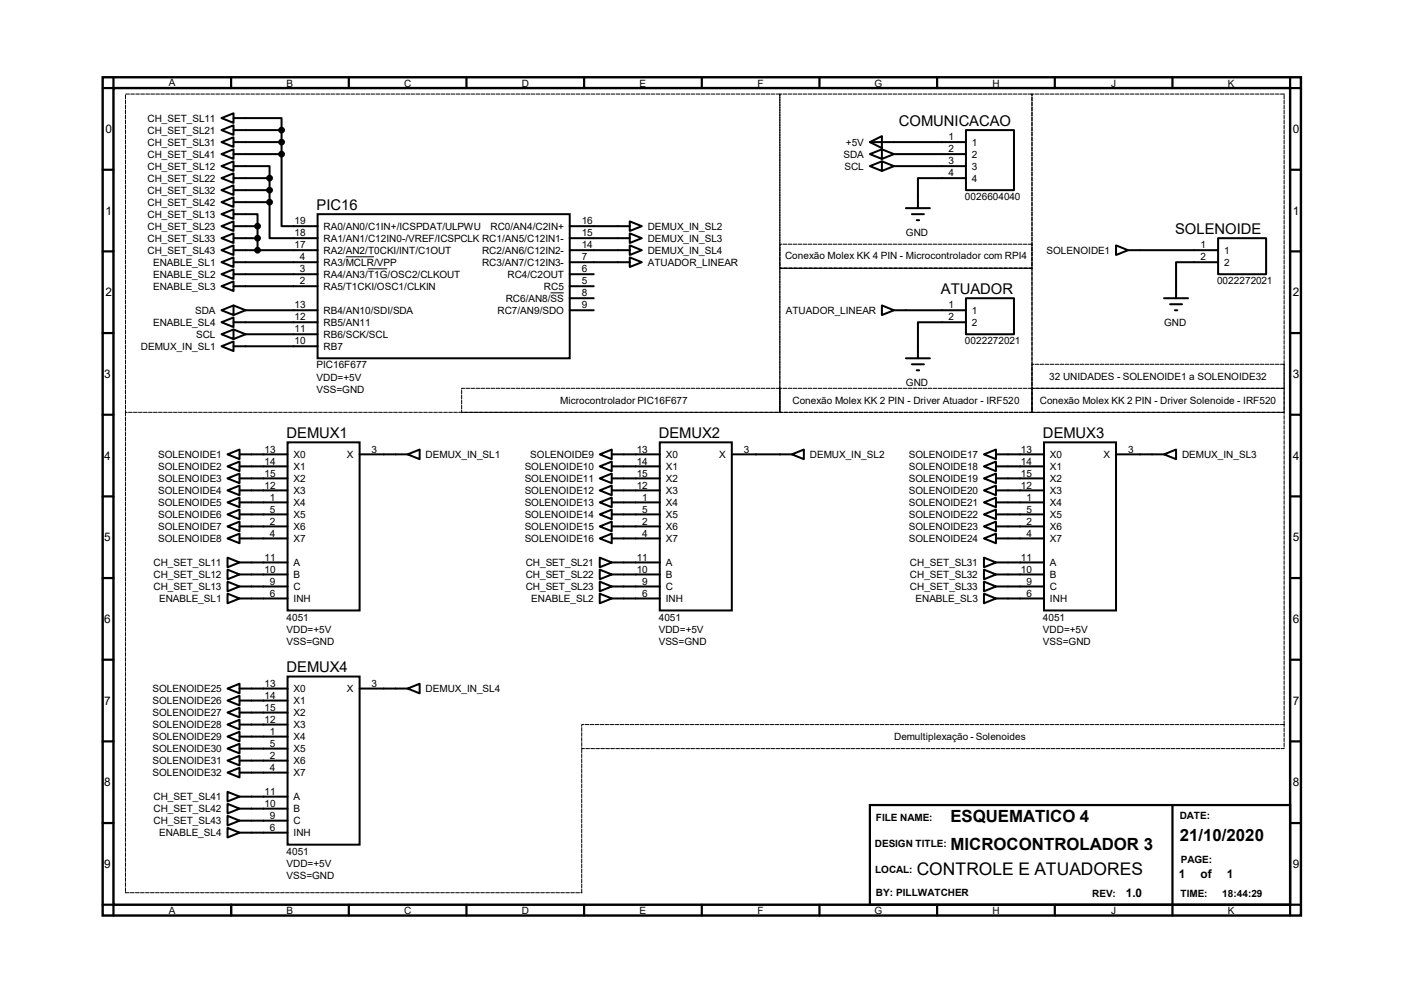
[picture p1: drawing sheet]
<svg xmlns="http://www.w3.org/2000/svg" width="297mm" height="210mm" viewBox="0 0 297 210" stroke-linecap="round" stroke-linejoin="round" font-family="sans-serif">
<defs><g id="words">
<text font-size="3.7" x="193.9" y="185">CONTROLE E ATUADORES</text>
<g font-size="3.6">
<text x="201" y="173.9">ESQUEMATICO 4</text>
<text x="201" y="179.7">MICROCONTROLADOR 3</text>
<text x="249.6" y="178">21/10/2020</text>
</g>
<g font-size="3.1">
<text x="190.2" y="26.6">COMUNICACAO</text>
<text x="67" y="44.4">PIC16</text>
<text x="248.6" y="49.5">SOLENOIDE</text>
<text x="199.1" y="62.2">ATUADOR</text>
<text x="60.6" y="92.7">DEMUX1</text>
<text x="139.4" y="92.7">DEMUX2</text>
<text x="220.6" y="92.7">DEMUX3</text>
<text x="60.6" y="142.2">DEMUX4</text>
</g>
<g font-size="2.5">
<text x="22.3" y="28.2">0</text>
<text x="273.5" y="28.2">0</text>
<text x="22.3" y="45.4">1</text>
<text x="273.5" y="45.4">1</text>
<text x="22.3" y="62.7">2</text>
<text x="273.5" y="62.7">2</text>
<text x="22.1" y="80">3</text>
<text x="273.5" y="80">3</text>
<text x="22.1" y="97.2">4</text>
<text x="273.5" y="97.2">4</text>
<text x="22.1" y="114.5">5</text>
<text x="273.5" y="114.5">5</text>
<text x="22.1" y="131.8">6</text>
<text x="273.5" y="131.8">6</text>
<text x="22.1" y="149.1">7</text>
<text x="273.5" y="149.1">7</text>
<text x="22.1" y="166.3">8</text>
<text x="273.5" y="166.3">8</text>
<text x="22.1" y="183.6">9</text>
<text x="249.4" y="185.7">1</text>
<text x="254" y="185.7">of</text>
<text x="259.5" y="185.7">1</text>
<text x="273.5" y="183.6">9</text>
<text x="238.2" y="189.7">1.0</text>
</g>
<g font-size="2.1">
<text x="35.7" y="18.1">A</text>
<text x="60.6" y="18.4">B</text>
<text x="85.5" y="18.4">C</text>
<text x="110.4" y="18.4">D</text>
<text x="135.3" y="18.4">E</text>
<text x="160.3" y="18.4">F</text>
<text x="185" y="18.4">G</text>
<text x="209.9" y="18.4">H</text>
<text x="235.1" y="18.4">J</text>
<text x="259.7" y="18.4">K</text>
<text x="31.2" y="25.7">CH_SET_SL11</text>
<text x="31.2" y="28.3">CH_SET_SL21</text>
<text x="200.6" y="29.7">1</text>
<text x="31.2" y="30.8">CH_SET_SL31</text>
<text x="31.2" y="35.9">CH_SET_SL12</text>
<text x="31.2" y="33.4">CH_SET_SL41</text>
<text x="178.4" y="33.4">SDA</text>
<text x="178.6" y="35.9">SCL</text>
<text x="178.9" y="30.8">+5V</text>
<text x="200.6" y="32.2">2</text>
<text x="200.6" y="34.8">3</text>
<text x="205.6" y="30.8">1</text>
<text x="205.6" y="33.4">2</text>
<text x="205.6" y="35.9">3</text>
<text x="31.2" y="38.4">CH_SET_SL22</text>
<text x="31.2" y="41">CH_SET_SL32</text>
<text x="200.6" y="37.3">4</text>
<text x="205.6" y="38.4">4</text>
<text x="31.2" y="46.1">CH_SET_SL13</text>
<text x="31.2" y="43.5">CH_SET_SL42</text>
<text x="62.3" y="47.5">19</text>
<text x="123.1" y="47.5">16</text>
<text x="204.1" y="42.4">0026604040</text>
<text x="31.2" y="48.6">CH_SET_SL23</text>
<text x="31.2" y="51.1">CH_SET_SL33</text>
<text x="31.2" y="53.7">CH_SET_SL43</text>
<text x="62.3" y="50">18</text>
<text x="62.3" y="52.5">17</text>
<text x="68.5" y="48.6">RA0/AN0/C1IN+/ICSPDAT/ULPWU</text>
<text x="68.5" y="51.1">RA1/AN1/C12IN0-/VREF/ICSPCLK RC1/AN5/C12IN1-</text>
<text x="68.5" y="53.7">RA2/AN2/T0CKI/INT/C1OUT</text>
<text x="102" y="53.7">RC2/AN6/C12IN2-</text>
<text x="103.8" y="48.6">RC0/AN4/C2IN+</text>
<text x="123.1" y="50">15</text>
<text x="123.1" y="52.5">14</text>
<text x="137" y="48.6">DEMUX_IN_SL2</text>
<text x="137" y="51.1">DEMUX_IN_SL3</text>
<text x="137" y="53.7">DEMUX_IN_SL4</text>
<text x="191.6" y="49.9">GND</text>
<text x="221.4" y="53.7">SOLENOIDE1</text>
<text x="254" y="52.5">1</text>
<text x="259" y="53.7">1</text>
<text x="32.4" y="56.2">ENABLE_SL1</text>
<text x="32.4" y="58.8">ENABLE_SL2</text>
<text x="63.5" y="57.6">3</text>
<text x="63.5" y="55.1">4</text>
<text x="68.5" y="58.8">RA4/AN3/T1G/OSC2/CLKOUT</text>
<text x="68.5" y="56.2">RA3/MCLR/VPP</text>
<text x="102" y="56.2">RC3/AN7/C12IN3-</text>
<text x="107.4" y="58.8">RC4/C2OUT</text>
<text x="123.1" y="55.1">7</text>
<text x="123.1" y="57.6">6</text>
<text x="137" y="56.2">ATUADOR_LINEAR</text>
<text x="166.1" y="54.9">Conexão Molex KK 4 PIN - Microcontrolador com RPI4</text>
<text x="254" y="55.1">2</text>
<text x="259" y="56.2">2</text>
<text x="32.4" y="61.3">ENABLE_SL3</text>
<text x="62.3" y="65.2">13</text>
<text x="63.5" y="60.2">2</text>
<text x="68.5" y="61.3">RA5/T1CKI/OSC1/CLKIN</text>
<text x="107" y="63.8">RC6/AN8/SS</text>
<text x="115.1" y="61.3">RC5</text>
<text x="123.1" y="60.2">5</text>
<text x="123.1" y="62.7">8</text>
<text x="123.1" y="65.2">9</text>
<text x="200.6" y="65.2">1</text>
<text x="257.5" y="60.2">0022272021</text>
<text x="32.4" y="68.9">ENABLE_SL4</text>
<text x="41.3" y="66.4">SDA</text>
<text x="41.5" y="71.5">SCL</text>
<text x="62.3" y="67.8">12</text>
<text x="62.3" y="70.3">11</text>
<text x="68.5" y="66.4">RB4/AN10/SDI/SDA</text>
<text x="68.5" y="68.9">RB5/AN11</text>
<text x="68.5" y="71.5">RB6/SCK/SCL</text>
<text x="105.2" y="66.4">RC7/AN9/SDO</text>
<text x="166.2" y="66.4">ATUADOR_LINEAR</text>
<text x="200.6" y="67.8">2</text>
<text x="205.6" y="66.4">1</text>
<text x="205.6" y="68.9">2</text>
<text x="246.3" y="68.9">GND</text>
<text x="29.8" y="74">DEMUX_IN_SL1</text>
<text x="62.3" y="72.9">10</text>
<text x="67" y="77.9">PIC16F677</text>
<text x="68.5" y="74">RB7</text>
<text x="204.1" y="72.9">0022272021</text>
<text x="67" y="80.5">VDD=+5V</text>
<text x="67" y="83">VSS=GND</text>
<text x="191.6" y="81.6">GND</text>
<text x="222" y="80.3">32 UNIDADES - SOLENOIDE1 a SOLENOIDE32</text>
<text x="118.5" y="85.3">Microcontrolador PIC16F677</text>
<text x="167.6" y="85.3">Conexão Molex KK 2 PIN - Driver Atuador - IRF520</text>
<text x="220" y="85.3">Conexão Molex KK 2 PIN - Driver Solenoide - IRF520</text>
<text x="56" y="95.7">13</text>
<text x="78.6" y="95.7">3</text>
<text x="134.7" y="95.7">13</text>
<text x="157.4" y="95.7">3</text>
<text x="216" y="95.7">13</text>
<text x="238.6" y="95.7">3</text>
<text x="33.4" y="96.9">SOLENOIDE1</text>
<text x="33.4" y="99.4">SOLENOIDE2</text>
<text x="33.4" y="101.9">SOLENOIDE3</text>
<text x="56" y="98.3">14</text>
<text x="56" y="100.8">15</text>
<text x="62.1" y="96.9">X0</text>
<text x="62.1" y="99.4">X1</text>
<text x="62.1" y="101.9">X2</text>
<text x="73.4" y="96.9">X</text>
<text x="90" y="96.9">DEMUX_IN_SL1</text>
<text x="111" y="99.4">SOLENOIDE10</text>
<text x="111" y="101.9">SOLENOIDE11</text>
<text x="112.2" y="96.9">SOLENOIDE9</text>
<text x="134.7" y="98.3">14</text>
<text x="134.7" y="100.8">15</text>
<text x="140.8" y="96.9">X0</text>
<text x="140.8" y="99.4">X1</text>
<text x="140.8" y="101.9">X2</text>
<text x="152.1" y="96.9">X</text>
<text x="171.3" y="96.9">DEMUX_IN_SL2</text>
<text x="192.3" y="96.9">SOLENOIDE17</text>
<text x="192.3" y="99.4">SOLENOIDE18</text>
<text x="192.3" y="101.9">SOLENOIDE19</text>
<text x="216" y="98.3">14</text>
<text x="216" y="100.8">15</text>
<text x="222.1" y="96.9">X0</text>
<text x="222.1" y="99.4">X1</text>
<text x="222.1" y="101.9">X2</text>
<text x="233.4" y="96.9">X</text>
<text x="250.1" y="96.9">DEMUX_IN_SL3</text>
<text x="33.4" y="104.5">SOLENOIDE4</text>
<text x="33.4" y="107">SOLENOIDE5</text>
<text x="56" y="103.3">12</text>
<text x="57.1" y="105.9">1</text>
<text x="62.1" y="104.5">X3</text>
<text x="62.1" y="107">X4</text>
<text x="111" y="104.5">SOLENOIDE12</text>
<text x="111" y="107">SOLENOIDE13</text>
<text x="134.7" y="103.3">12</text>
<text x="135.8" y="105.9">1</text>
<text x="140.8" y="104.5">X3</text>
<text x="140.8" y="107">X4</text>
<text x="192.3" y="104.5">SOLENOIDE20</text>
<text x="192.3" y="107">SOLENOIDE21</text>
<text x="216" y="103.3">12</text>
<text x="217.1" y="105.9">1</text>
<text x="222.1" y="104.5">X3</text>
<text x="222.1" y="107">X4</text>
<text x="33.4" y="109.6">SOLENOIDE6</text>
<text x="33.4" y="112.1">SOLENOIDE7</text>
<text x="57.1" y="108.4">5</text>
<text x="57.1" y="111">2</text>
<text x="57.1" y="113.5">4</text>
<text x="62.1" y="109.6">X5</text>
<text x="62.1" y="112.1">X6</text>
<text x="111" y="109.6">SOLENOIDE14</text>
<text x="111" y="112.1">SOLENOIDE15</text>
<text x="135.8" y="108.4">5</text>
<text x="135.8" y="111">2</text>
<text x="135.8" y="113.5">4</text>
<text x="140.8" y="109.6">X5</text>
<text x="140.8" y="112.1">X6</text>
<text x="192.3" y="109.6">SOLENOIDE22</text>
<text x="192.3" y="112.1">SOLENOIDE23</text>
<text x="217.1" y="108.4">5</text>
<text x="217.1" y="111">2</text>
<text x="217.1" y="113.5">4</text>
<text x="222.1" y="109.6">X5</text>
<text x="222.1" y="112.1">X6</text>
<text x="32.5" y="119.7">CH_SET_SL11</text>
<text x="33.4" y="114.6">SOLENOIDE8</text>
<text x="56" y="118.6">11</text>
<text x="62.1" y="114.6">X7</text>
<text x="62.1" y="119.7">A</text>
<text x="111" y="114.6">SOLENOIDE16</text>
<text x="111.2" y="119.7">CH_SET_SL21</text>
<text x="134.7" y="118.6">11</text>
<text x="140.8" y="114.6">X7</text>
<text x="140.8" y="119.7">A</text>
<text x="192.3" y="114.6">SOLENOIDE24</text>
<text x="192.5" y="119.7">CH_SET_SL31</text>
<text x="216" y="118.6">11</text>
<text x="222.1" y="114.6">X7</text>
<text x="222.1" y="119.7">A</text>
<text x="32.5" y="122.3">CH_SET_SL12</text>
<text x="32.5" y="124.8">CH_SET_SL13</text>
<text x="56" y="121.1">10</text>
<text x="57.1" y="123.7">9</text>
<text x="62.1" y="122.3">B</text>
<text x="62.1" y="124.8">C</text>
<text x="111.2" y="122.3">CH_SET_SL22</text>
<text x="111.2" y="124.8">CH_SET_SL23</text>
<text x="134.7" y="121.1">10</text>
<text x="135.8" y="123.7">9</text>
<text x="140.8" y="122.3">B</text>
<text x="140.8" y="124.8">C</text>
<text x="192.5" y="122.3">CH_SET_SL32</text>
<text x="192.5" y="124.8">CH_SET_SL33</text>
<text x="216" y="121.1">10</text>
<text x="217.1" y="123.7">9</text>
<text x="222.1" y="122.3">B</text>
<text x="222.1" y="124.8">C</text>
<text x="33.7" y="127.3">ENABLE_SL1</text>
<text x="57.1" y="126.2">6</text>
<text x="60.6" y="131.3">4051</text>
<text x="62.1" y="127.3">INH</text>
<text x="112.4" y="127.3">ENABLE_SL2</text>
<text x="135.8" y="126.2">6</text>
<text x="139.4" y="131.3">4051</text>
<text x="140.8" y="127.3">INH</text>
<text x="193.7" y="127.3">ENABLE_SL3</text>
<text x="217.1" y="126.2">6</text>
<text x="220.6" y="131.3">4051</text>
<text x="222.1" y="127.3">INH</text>
<text x="60.6" y="133.8">VDD=+5V</text>
<text x="60.6" y="136.4">VSS=GND</text>
<text x="139.4" y="133.8">VDD=+5V</text>
<text x="139.4" y="136.4">VSS=GND</text>
<text x="220.6" y="133.8">VDD=+5V</text>
<text x="220.6" y="136.4">VSS=GND</text>
<text x="32.3" y="146.4">SOLENOIDE25</text>
<text x="32.3" y="148.9">SOLENOIDE26</text>
<text x="56" y="145.2">13</text>
<text x="56" y="147.8">14</text>
<text x="62.1" y="146.4">X0</text>
<text x="62.1" y="148.9">X1</text>
<text x="73.4" y="146.4">X</text>
<text x="78.6" y="145.2">3</text>
<text x="90" y="146.4">DEMUX_IN_SL4</text>
<text x="32.3" y="151.5">SOLENOIDE27</text>
<text x="32.3" y="154">SOLENOIDE28</text>
<text x="56" y="150.3">15</text>
<text x="56" y="152.9">12</text>
<text x="57.1" y="155.4">1</text>
<text x="62.1" y="151.5">X2</text>
<text x="62.1" y="154">X3</text>
<text x="32.3" y="156.5">SOLENOIDE29</text>
<text x="32.3" y="159.1">SOLENOIDE30</text>
<text x="32.3" y="161.6">SOLENOIDE31</text>
<text x="57.1" y="157.9">5</text>
<text x="57.1" y="160.5">2</text>
<text x="62.1" y="156.5">X4</text>
<text x="62.1" y="159.1">X5</text>
<text x="62.1" y="161.6">X6</text>
<text x="189.1" y="156.5">Demultiplexação - Solenoides</text>
<text x="32.3" y="164.2">SOLENOIDE32</text>
<text x="57.1" y="163">4</text>
<text x="62.1" y="164.2">X7</text>
<text x="32.5" y="169.2">CH_SET_SL41</text>
<text x="32.5" y="171.8">CH_SET_SL42</text>
<text x="56" y="168.1">11</text>
<text x="56" y="170.6">10</text>
<text x="57.1" y="173.2">9</text>
<text x="62.1" y="169.2">A</text>
<text x="62.1" y="171.8">B</text>
<text x="185.3" y="173.7">FILE NAME:</text>
<text x="249.6" y="173.2">DATE:</text>
<text x="32.5" y="174.3">CH_SET_SL43</text>
<text x="33.7" y="176.9">ENABLE_SL4</text>
<text x="57.1" y="175.7">6</text>
<text x="62.1" y="174.3">C</text>
<text x="62.1" y="176.9">INH</text>
<text x="185.1" y="179.2">DESIGN TITLE:</text>
<text x="60.6" y="180.8">4051</text>
<text x="60.6" y="183.3">VDD=+5V</text>
<text x="60.6" y="185.9">VSS=GND</text>
<text x="185.1" y="184.5">LOCAL:</text>
<text x="249.8" y="182.6">PAGE:</text>
<text x="185.3" y="189.5">BY: PILLWATCHER</text>
<text x="231.1" y="189.6">REV:</text>
<text x="249.7" y="189.6">TIME:</text>
<text x="258.6" y="189.6">18:44:29</text>
<text x="35.7" y="193.4">A</text>
<text x="60.6" y="193.4">B</text>
<text x="85.5" y="193.4">C</text>
<text x="110.4" y="193.4">D</text>
<text x="135.3" y="193.4">E</text>
<text x="160.3" y="193.4">F</text>
<text x="185" y="193.4">G</text>
<text x="209.9" y="193.4">H</text>
<text x="235.1" y="193.4">J</text>
<text x="259.7" y="193.4">K</text>
</g>
</g></defs>
<path d="M21.7 16.3h253.5v177.3h-253.5zM24 18.6h248.9v172.7h-248.9z" fill="none" stroke="#000" stroke-width=".51"/>
<g fill="none" stroke="#000" stroke-width=".47">
<path d="M24 16.3v2.3h-2.3M48.9 16.3v2.3M73.8 16.3v2.3M98.7 16.3v2.3M123.6 16.3v2.3M148.5 16.3v2.3M173.4 16.3v2.3M198.2 16.3v2.3M223.1 16.3v2.3M248 16.3v2.3M272.9 16.3v2.3h2.3M21.7 35.9h2.3"/>
<path d="M272.9 35.9h2.3M21.7 53.2h2.3M272.9 53.2h2.3M21.7 70.4h2.3M272.9 70.4h2.3M21.7 87.7h2.3M272.9 87.7h2.3M21.7 105h2.3M272.9 105h2.3M21.7 122.3h2.3M21.7 139.5h2.3M272.9 122.3h2.3"/>
<path d="M272.9 139.5h2.3M21.7 156.8h2.3M272.9 156.8h2.3M21.7 174.1h2.3M184 170.3h88.9v21h-88.9zM248 170.3v23.3M272.9 174.1h2.3M21.7 191.3h2.3v2.3M48.9 191.3v2.3M73.8 191.3v2.3M98.7 191.3v2.3M123.6 191.3v2.3"/>
<path d="M148.5 191.3v2.3M173.4 191.3v2.3M198.2 191.3v2.3M223.1 191.3v2.3M275.2 191.3h-2.3v2.3"/>
</g>
<g fill="none" stroke="#000" stroke-width=".42">
<path d="M46.9 25l2.5-1v2zM46.9 27.5l2.5-1v2zM46.9 30.1l2.5-1.1v2.1zM46.9 35.1l2.5-1v2.1zM46.9 37.7l2.5-1v2zM46.9 32.6l2.5-1v2zM49.4 25h10.2v2.5M49.4 35.1h7.6v2.6M49.4 27.5h10.2M49.4 37.7h7.6M49.4 32.6h10.2M49.4 30.1h10.2"/>
<path d="M57 37.7v5.1M59.6 32.6v15.2h7.6M59.6 27.5v5.1M184 32.6l2.6-1v2zM184 35.1l2.6-1v2.1zM184 30.1l2.6-1.3v2.5zM184 30.1h20.3M186.6 31.6l2.5 1M186.6 34.1l2.5 1M189.1 32.6h15.2M189.1 35.1h15.2M189.1 32.6l-2.5 1"/>
<path d="M189.1 35.1l-2.5 1.1M204.3 27.5h10.2v12.7h-10.2zM204.3 37.7h-10.1v6.3M46.9 55.5l2.5-1.1v2.1zM46.9 58l2.5-1v2zM46.9 40.2l2.5-1v2zM46.9 45.3l2.5-1v2zM46.9 47.8l2.5-1v2.1zM46.9 50.4l2.5-1v2zM46.9 42.8l2.5-1.1v2.1zM46.9 52.9l2.5-1v2zM49.4 45.3h5.1v2.5"/>
<path d="M49.4 47.8h5.1M49.4 50.4h5.1M49.4 55.5h17.8M49.4 58h17.8M49.4 52.9h17.8M49.4 40.2h7.6M49.4 42.8h7.6M54.5 47.8v5.1M57 42.8v7.6h10.2M67.2 45.3h53.3v30.5h-53.3zM120.5 47.8h12.7M120.5 50.4h12.7"/>
<path d="M120.5 55.5h12.7M120.5 58h5.1M120.5 52.9h12.7M133.2 46.8l2.6 1-2.6 1.1zM133.2 49.4l2.6 1-2.6 1zM133.2 54.4l2.6 1.1-2.6 1zM133.2 51.9l2.6 1-2.6 1zM191.6 44h5.1M192.9 45.3h2.6M193.9 46.6h.5M236.1 51.9l2.5 1-2.5 1zM238.6 52.9h19.1"/>
<path d="M257.7 50.4h10.1v7.6h-10.1zM257.7 55.5h-8.9v7.6M46.9 73.2l2.5-1v2.1zM46.9 60.5l2.5-1v2.1zM46.9 65.6l2.5-1v2zM46.9 70.7l2.5-1v2zM46.9 68.2l2.5-1.1v2.1zM49.4 73.2h17.8M49.4 60.5h17.8M49.4 68.2h17.8M49.4 64.6l2.5 1M49.4 69.7l2.5 1"/>
<path d="M51.9 65.6h15.3M51.9 70.7h15.3M51.9 65.6l-2.5 1M51.9 70.7l-2.5 1M120.5 60.5h5.1M120.5 65.6h5.1M120.5 63.1h5.1M186.6 64.6l2.5 1-2.5 1zM189.1 65.6h15.2M191.6 75.8h5.1M192.9 77h2.6M193.9 78.3h.5"/>
<path d="M204.3 63.1h10.2v7.6h-10.2zM204.3 68.2h-10.1v7.6M246.3 63.1h5M247.5 64.3h2.6M248.5 65.6h.5M48.1 96.1l2.6-1v2zM48.1 98.6l2.6-1v2.1zM50.7 96.1h10.1M50.7 98.6h10.1M60.8 93.6h15.3v35.5h-15.3zM76.1 96.1h10.1M86.2 96.1l2.6-1v2z"/>
<path d="M126.9 96.1l2.5-1v2zM126.9 98.6l2.5-1v2.1zM129.4 96.1h10.2M129.4 98.6h10.2M139.6 93.6h15.2v35.5h-15.2zM154.8 96.1h12.7M167.5 96.1l2.6-1v2zM208.2 96.1l2.5-1v2zM208.2 98.6l2.5-1v2.1zM210.7 96.1h10.2M210.7 98.6h10.2M220.9 93.6h15.2v35.5h-15.2z"/>
<path d="M236.1 96.1h10.2M246.3 96.1l2.5-1v2zM48.1 101.2l2.6-1v2zM48.1 103.7l2.6-1v2zM48.1 106.3l2.6-1.1v2.1zM48.1 108.8l2.6-1v2zM48.1 111.3l2.6-1v2.1zM48.1 113.9l2.6-1v2zM48.1 117.9l2.6 1.1-2.6 1zM50.7 101.2h10.1M50.7 103.7h10.1M50.7 106.3h10.1"/>
<path d="M50.7 108.8h10.1M50.7 111.3h10.1M50.7 113.9h10.1M50.7 119h10.1M126.9 101.2l2.5-1v2zM126.9 103.7l2.5-1v2zM126.9 106.3l2.5-1.1v2.1zM126.9 108.8l2.5-1v2zM126.9 111.3l2.5-1v2.1zM126.9 113.9l2.5-1v2zM126.9 117.9l2.5 1.1-2.5 1zM129.4 101.2h10.2"/>
<path d="M129.4 103.7h10.2M129.4 106.3h10.2M129.4 108.8h10.2M129.4 111.3h10.2M129.4 113.9h10.2M129.4 119h10.2M208.2 101.2l2.5-1v2zM208.2 103.7l2.5-1v2zM208.2 106.3l2.5-1.1v2.1zM208.2 108.8l2.5-1v2zM208.2 111.3l2.5-1v2.1zM208.2 113.9l2.5-1v2z"/>
<path d="M208.2 117.9l2.5 1.1-2.5 1zM210.7 101.2h10.2M210.7 103.7h10.2M210.7 106.3h10.2M210.7 108.8h10.2M210.7 111.3h10.2M210.7 113.9h10.2M210.7 119h10.2M48.1 120.5l2.6 1-2.6 1zM48.1 123l2.6 1-2.6 1.1zM48.1 125.6l2.6 1-2.6 1zM50.7 121.5h10.1"/>
<path d="M50.7 124h10.1M50.7 126.6h10.1M126.9 120.5l2.5 1-2.5 1zM126.9 123l2.5 1-2.5 1.1zM126.9 125.6l2.5 1-2.5 1zM129.4 121.5h10.2M129.4 124h10.2M129.4 126.6h10.2M208.2 120.5l2.5 1-2.5 1zM208.2 123l2.5 1-2.5 1.1zM208.2 125.6l2.5 1-2.5 1zM210.7 121.5h10.2"/>
<path d="M210.7 124h10.2M210.7 126.6h10.2M48.1 145.6l2.6-1v2zM48.1 148.2l2.6-1v2zM48.1 150.7l2.6-1v2zM48.1 153.2l2.6-1v2.1zM48.1 155.8l2.6-1v2zM48.1 158.3l2.6-1v2zM50.7 145.6h10.1M50.7 148.2h10.1M50.7 150.7h10.1M50.7 153.2h10.1"/>
<path d="M50.7 155.8h10.1M50.7 158.3h10.1M60.8 143.1h15.3v35.5h-15.3zM76.1 145.6h10.1M86.2 145.6l2.6-1v2zM48.1 160.9l2.6-1v2zM48.1 163.4l2.6-1v2zM48.1 167.5l2.6 1-2.6 1zM48.1 170l2.6 1-2.6 1zM48.1 172.6l2.6 1-2.6 1zM48.1 175.1l2.6 1-2.6 1zM50.7 160.9h10.1"/>
<path d="M50.7 163.4h10.1M50.7 168.5h10.1M50.7 171h10.1M50.7 173.6h10.1M50.7 176.1h10.1"/>
</g>
<path d="M73.2 54.3h5.9M77.8 56.9h4.1M116.5 61.9h2.8" fill="none" stroke="#000" stroke-width=".21"/>
<g fill="none" stroke="#000" stroke-width=".21" stroke-dasharray=".8 .3">
<path d="M26.5 19.9h138.5v67.3h-138.5zM165 19.9h53.3v36.8h-53.3zM218.3 19.9h53.4v67.3h-53.4zM165 56.7h53.3v30.5h-53.3zM165 51.6h53.3v5.1h-53.3zM218.3 77h53.4v5.1h-53.4zM26.5 87.2l.1 101.6M97.7 82.1h67.3v5.1h-67.3zM165 82.1h53.3v5.1h-53.3zM218.3 82.1h53.4v5.1h-53.4zM123.1 153.2h148.6v5.1h-148.6zM271.7 153.2v-66"/>
<path d="M26.5 188.8h96.6M123.1 188.8v-30.5"/>
</g>
<g fill="#000" stroke="#000" stroke-width=".42">
<circle cx="57" cy="37.7" r=".51"/>
<circle cx="59.6" cy="32.6" r=".51"/>
<circle cx="59.6" cy="27.5" r=".51"/>
<circle cx="59.6" cy="30.1" r=".51"/>
<circle cx="54.5" cy="47.8" r=".51"/>
<circle cx="54.5" cy="52.9" r=".51"/>
<circle cx="54.5" cy="50.4" r=".51"/>
<circle cx="57" cy="42.8" r=".51"/>
<circle cx="57" cy="40.2" r=".51"/>
</g>
<use href="#words"/>
</svg>
